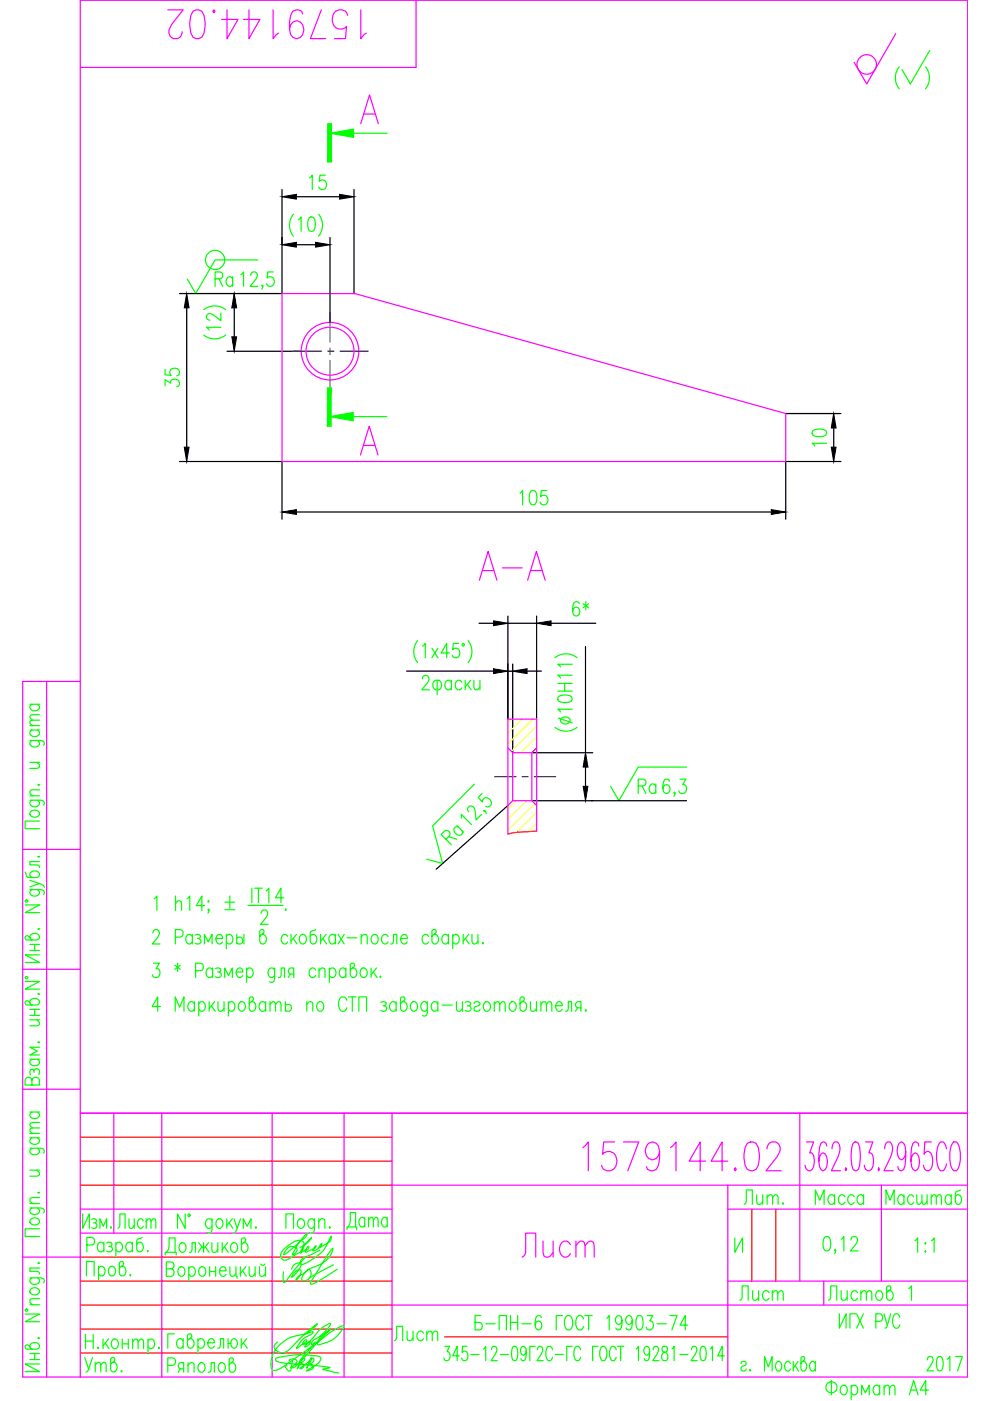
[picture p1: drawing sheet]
<svg xmlns="http://www.w3.org/2000/svg" width="210mm" height="297mm" viewBox="0 0 210 297" stroke-linecap="round" stroke-linejoin="round" font-family="sans-serif">
<defs><g id="words">
<text font-size="10.6" fill="#f0f" x="34.2" y="9.5">1579144.02</text>
<g font-size="10.1" fill="#f0f">
<text x="100.5" y="124.2">А-А</text>
<text x="122.4" y="249.4">1579144.02</text>
</g>
<text font-size="8.8" fill="#f0f" x="109.4" y="267.8">Лист</text>
<text font-size="8.4" fill="#0f0" x="188.7" y="20.1">( )</text>
<text font-size="7.5" fill="#0f0" x="92.4" y="180.3">Ra</text>
<g font-size="6.6" fill="#0f0">
<text x="44.4" y="62.1">Ra</text>
<text x="109" y="108.3">105</text>
<text x="120.3" y="131.9">6*</text>
<text x="23.6" y="261.8">Лист</text>
<text x="155.6" y="276.9">Лист</text>
<text x="16.6" y="292.1">Утв.</text>
</g>
<text font-size="6.6" fill="#f0f" x="174.3" y="276.9">Листов</text>
<g font-size="6.2" fill="#0f0">
<text x="64.6" y="41.3">15</text>
<text x="38.8" y="83.3" transform="rotate(-90 38.8 83.3)">35</text>
<text x="176" y="96" transform="rotate(-90 176 96)">10</text>
<text x="134.1" y="169.3">Ra</text>
<text x="156.6" y="256.5">Лит.</text>
<text x="171.8" y="256.5">Масса</text>
<text x="186.6" y="256.5">Масштаб</text>
<text x="82.5" y="285.4">Лист</text>
<text x="34.2" y="292.1">Ряполов</text>
<text x="195.4" y="291.7">2017</text>
</g>
</g></defs>
<g fill="none" stroke="#f0f" stroke-width=".25">
<path d="M88.2 .1v14.2h-71.2M189.9 7.1l-6.1 10.7-2.7-4.6M76.5 26.2l1.8-6.1 1.9 6.1M77.2 24.2h2.3M59.8 62.2l15.5 .1 91.3 25.4v10.1h-106.8zM76.4 96.5l1.9-6.1 1.8 6.1M77.1 94.4h2.3M9.9 144.5v147.5M17 144.5h-12.2v147.5h200.4v-291.9h-188.2v291.9M107.7 158.6l1 1v10.2M108.7 159.6h4.1M113.8 158.6l-1 1v10.2"/>
<path d="M108.7 169.8h4.1M108.7 169.8l-1 1M112.8 169.8l1 1M113.8 176.2v-23.7h-6.1v24.4M4.8 180.1h12.2M4.8 205.5h12.2M4.8 230.9h12.2M17 236h188.2M24.1 236v25.4M34.3 236v56M57.7 236v56M73 236v56"/>
<path d="M83.1 236v56M169.6 236v35.6M17 256.4h66.1M83.1 251.3h122.1M154.3 256.4h50.9M154.3 251.3v40.7M171 242.1h1.5l-.8 2.3h.4a3.2 3.2 0 0 1 .1 3.5l-.4 .3h-.4l-.4-.3-.3-.8M175.3 243l-.1-.6-.5-.3h-.2l-.5 .3a10.7 10.7 0 0 0-.2 4.9l.2 .6 .6 .3a2.4 2.4 0 0 0 .7-2.9l-.3-.6-.5-.3-.5 .3-.2 .6-.2 .9M176.4 243.6a1.75 1.75 0 0 1 .6-1.5h.5a2.01 2.01 0 0 1 .4 2.3l-1.6 3.8h1.9M179.3 247.6l.2 .3-.2 .3-.1-.3zM180.9 242.4l.4-.3h.3l.4 .3a9.2 9.2 0 0 1 0 5.5l-.4 .3h-.3l-.4-.3a9.2 9.2 0 0 1 0-5.5zM183.5 242.1h1.6l-.9 2.3h.4a3.2 3.2 0 0 1 .2 3.5l-.4 .3h-.5l-.4-.3-.3-.8"/>
<path d="M186.3 247.6l.2 .3-.2 .3-.1-.3zM186.9 251.3v20.3M187.6 243.6a1.71 1.71 0 0 1 .5-1.5h.6a2.01 2.01 0 0 1 .4 2.3l-1.7 3.8h2M192 244.1l-.1 .9-.3 .6-.5 .3a2.38 2.38 0 0 1-.7-2.9l.2-.6 .5-.3 .5 .3a8 8 0 0 1 0 5.5l-.4 .3h-.3l-.4-.3-.1-.6M194.8 243l-.1-.6-.4-.3h-.3l-.4 .3a10.7 10.7 0 0 0-.3 4.9l.3 .6 .5 .3a2.4 2.4 0 0 0 .7-2.9l-.3-.6-.5-.3-.4 .3-.3 .6-.2 .9M197.5 242.1h-1.4l-.2 2.6 .6-.6h.4a2.27 2.27 0 0 1 .8 2.4l-.4 1.4-.4 .3h-.4l-.4-.3-.3-.8M200.7 243.6l-.2-.6a1.02 1.02 0 0 0-1.1-.9 5.7 5.7 0 0 0 0 6.1h.6l.3-.3 .4-1.1M202.2 242.1h.6a5.7 5.7 0 0 1 0 6.1h-.6a5.7 5.7 0 0 1-.5-5.2zM4.8 266.5h12.2M17 261.4h66.1M83.1 276.7h122.1M154.3 271.6h50.9"/>
<circle cx="183.8" cy="13.7" r="2.07"/>
<circle cx="70" cy="74.5" r="5.1"/>
<circle cx="70" cy="74.5" r="6.1"/>
</g>
<g fill="none" stroke="#000" stroke-width=".25">
<path d="M59.8 40.2v22h-21.8M62.8 51.9h4.1M70 50.4v18M75.1 40.2v22.1M39.6 65.3v29.5M48.1 74.5h15.8M49.7 65.3v6.1M38 97.8h21.8v12.3M166.6 87.7h11.7M178.3 97.8h-11.7v12.3M62.8 108.6h100.7M101.6 132.1h3"/>
<path d="M107.7 130.6v21.9M107.7 132.1h6.1M113.8 130.6v21.9M116.8 132.1h9.5M124.1 137.1v22.5M86.2 142.3h18.4M107.7 142.3h1M108.7 140.8v18.8M111.7 142.3h3.1M112.8 159.6h12.9M107.7 170.8l-15.2 13.5M112.8 169.8h32.8"/>
<path d="M124.1 162.6v4.1"/>
</g>
<g fill="#000" stroke="#000" stroke-width=".21">
<path d="M59.8 41.7l3-.5v1zM59.8 51.9l3-.5v1zM66.9 51.4l3.1 .5-3.1 .5zM72 41.2l3.1 .5-3.1 .5zM39.6 62.2l.5 3.1h-1zM49.7 62.2l.5 3.1h-1.1zM49.1 71.4h1.1l-.5 3.1zM39.1 94.8h1l-.5 3zM176.8 87.7l.5 3h-1zM59.8 108.6l3-.5v1zM163.5 108.1l3.1 .5-3.1 .5zM104.6 131.6l3.1 .5-3.1 .5z"/>
<path d="M113.8 132.1l3-.5v1zM104.6 141.8l3.1 .5-3.1 .5zM108.7 142.3l3-.5v1zM123.6 166.7h1.1l-.6 3.1zM124.1 159.6l.6 3h-1.1z"/>
</g>
<g fill="none" stroke="#0f0" stroke-width=".25">
<path d="M75 28.3h7.1M53.2 58.4l.2-.6 .7-.1a.95 .95 0 0 1 .1 1.6l-1.2 1.4h1.7M54.6 55.1h-9l-4.1 7.1-1.8-3M57.9 57.7h-1.1l-.2 1.3a.89 .89 0 0 1 1.2-.2 .89 .89 0 0 1 .4 1 .83 .83 0 0 1-.7 .9 .83 .83 0 0 1-1-.6M62.2 45.4a3.7 3.7 0 0 0 0 4.7M63.3 46.6l.5-.6v3.1M65.6 46.2l.6-.2a1.49 1.49 0 0 1 .7 1.7l-.4 1.2-.6 .2a1.47 1.47 0 0 1-.7-1.8zM67.6 45.4a3.7 3.7 0 0 1 0 4.7M43.2 71a3.7 3.7 0 0 0 4.6 0M43.2 65.7a3.7 3.7 0 0 1 4.6 0M46.8 69.4h-3l.6 .6M46.8 66.4v1.6l-1.4-1.2a.87 .87 0 0 0-1.1-.3 .87 .87 0 0 0-.5 .9l.3 .4 .4 .1"/>
<path d="M55.7 60.6l-.1 .1-.1-.1 .1-.2a.65 .65 0 0 1-.1 .9M74.9 88.3h7.1M88.6 135.8a3.7 3.7 0 0 0 0 4.7M89.6 137l.6-.6v3.1M91.6 137.4l1.2 2.1M92.8 137.4l-1.2 2.1M95.3 138.4h-1.8l1.2-2v3.1M97.3 136.4h-1.2l-.1 1.3a.88 .88 0 0 1 1.1-.2 .88 .88 0 0 1 .4 1.1 .83 .83 0 0 1-.7 .9 .83 .83 0 0 1-.9-.6M99.2 135.8a3.7 3.7 0 0 1 0 4.7M117.7 139.4a3.7 3.7 0 0 1 4.6 0M6.3 157l2.8 .1 .3 .4-.2 .5M6.3 154.8h2.1"/>
<path d="M6.3 153.9h2.1M6.3 149.3h2.1M6.8 157a.68 .68 0 0 0-.5 .6 .68 .68 0 0 0 .5 .7 1.02 1.02 0 0 0 1.6-.8l-.5-.5M6.8 154.8a.68 .68 0 0 0-.5 .6 .68 .68 0 0 0 .5 .7 1.02 1.02 0 0 0 1.6-.9l-.5-.4M6.8 149.3a.68 .68 0 0 0-.5 .7 .68 .68 0 0 0 .5 .6 1.02 1.02 0 0 0 1.6-.8l-.5-.5M8.4 152.7l-1.9 .1-.2 .5 .6 .6M8.4 151.5l-1.9 .1-.2 .5 .6 .6M89.6 143.9l.2-.5 .7-.2a.95 .95 0 0 1 .1 1.6l-1.2 1.5h1.7M92.1 144.4l.3-.2h.6a1.17 1.17 0 0 1 0 2.1h-.6a1.19 1.19 0 0 1-.3-1.9zM92.7 144.2v3.1M95.7 144.7a.68 .68 0 0 0-.6-.5 .68 .68 0 0 0-.7 .5 .93 .93 0 0 0 0 1.1 .93 .93 0 0 0 1.1 .3l.2-.3M95.7 144.2v2.1"/>
<path d="M97.9 144.7a.68 .68 0 0 0-.6-.5 .68 .68 0 0 0-.7 .5 1.02 1.02 0 0 0 .9 1.6l.4-.5M98.6 144.2v2.1M99.1 145.1l.8 1.2M99.8 144.2l-1.2 1.5M100.5 144.2l.1 1.9 .6 .2 .6-.6M101.8 144.2v2.1M117.7 154.2a3.7 3.7 0 0 0 4.6 0M118.3 146.5h3M118.3 144.9h3M118.4 147.7a2.85 2.85 0 0 1 2.8 0l.1 .6a1.5 1.5 0 0 1-1.7 .7l-1.2-.4-.1-.3zM118.4 152.2l2.9 1.1M119 152.3a1.09 1.09 0 0 1 1.1-.3 1.09 1.09 0 0 1 .8 .9 1.08 1.08 0 0 1-1.2 .6 1.08 1.08 0 0 1-.9-.9z"/>
<path d="M119.7 144.9v1.6M121.3 150.4h-3l.5 .5M121.3 143.2h-3l.5 .5M121.3 140.8h-3l.5 .6M6.3 169.7l2.8 .1 .3 .3-.2 .6M6.3 168.7h2.1M6.3 161.6h2.1M6.5 172.1a1.09 1.09 0 0 1 1.1-.3 1.09 1.09 0 0 1 .8 .9 1.07 1.07 0 0 1-1.2 .6 1.07 1.07 0 0 1-.9-1zM6.8 169.7a.68 .68 0 0 0-.5 .6 .68 .68 0 0 0 .5 .6 1.02 1.02 0 0 0 1.6-.8l-.5-.4M7.8 161.6l.6 .6-.2 .6-1.9 .1M8.1 166.4l.1-.1 .2 .1-.2 .1zM8.4 174.1h-3.1v1.6h3.1"/>
<path d="M8.4 167.5l-1.9 .1-.2 .6 .6 .5M99.4 172.1l-.3-.6 .4-.6a.95 .95 0 0 1 1.2 1.1l.2 1.8 1.2-1.1M100.6 166.3l-8.9 8.8 2.2 8-3.5-.9M102.2 168.2l-.8 .8 .9 1a.89 .89 0 0 1 .6-.9 .89 .89 0 0 1 1 .5 .83 .83 0 0 1 .2 1.1 .83 .83 0 0 1-1.1 .2M102.7 171.8l.1 .2h-.2l-.1-.2a.65 .65 0 0 1 .6 .7M143.1 168.1l-.1 .1-.1-.1 .1-.1a.64 .64 0 0 1-.1 .8M144.2 165.2h1.2l-.7 1.2h.4a.96 .96 0 0 1 .4 1.4 .96 .96 0 0 1-1.5 .2l-.1-.3M145.6 162.6h-10.3l-4.1 7.2-1.7-3.1M5.3 191.9h3.1l-3.1 1.6h3.1M5.3 184.9l.5 1 2 .2a.66 .66 0 0 0 .6-.6 .66 .66 0 0 0-.5-.7 .93 .93 0 0 0-1.1-.1 .93 .93 0 0 0-.3 1.1l.3 .3M6.3 198.8a1.02 1.02 0 0 1 1.1-.9 1.02 1.02 0 0 1 1 .9l-.6 .5h-2.2l-.3-.3v-.4l.5-.2 .2 .1 .8 .8M6.3 188.6l2.8 .1 .3 .4-.2 .5"/>
<path d="M6.3 186.6l2.1 .7-2.1 .7M6.8 188.6l-.2 .1a.59 .59 0 0 0-.1 .9 1.09 1.09 0 0 0 1.1 .4 1.09 1.09 0 0 0 .8-.9l-.5-.5M8.1 197l.1-.1 .2 .1-.2 .1zM8.1 181.6l.1-.1 .2 .1-.2 .2zM8.4 187.3l.6 .3 .4 .5M8.4 182.7h-2.1v.7l1.9 .1 .2 .5M32.4 197.8l.2-.6 .7-.1a.96 .96 0 0 1 .2 1.6l-1.2 1.4h1.6M32.7 190.5l.6-.5v3M37.2 198.7h1a.83 .83 0 0 0 .6-.8 .83 .83 0 0 0-.6-.8h-1v3M37.2 191.6l.6-.6 .6 .1 .1 1.9M37.2 190v3M39.7 190.5l.5-.5v3"/>
<path d="M40.8 198.5l-.5-.4a1.02 1.02 0 0 0-.9 1 1.02 1.02 0 0 0 .9 1l.5-.4M40.8 198.1v2M41.4 198.3a.73 .73 0 0 1 1.1 .2l-.3 .5h-.4M42.2 199a.59 .59 0 0 1 .4 .6 .59 .59 0 0 1-.4 .5l-.8-.1M43.4 192h-1.8l1.2-2v3M44.2 191l.1 .1-.1 .2-.1-.2zM44.3 192.9l-.1 .1-.1-.1 .1-.2a.65 .65 0 0 1-.1 .9M45.8 199h1.4a.68 .68 0 0 0-.4-.9 .68 .68 0 0 0-.9 .4 1.02 1.02 0 0 0 .8 1.6l.5-.4M47.7 191.3h2.1M47.7 192.9h2.1M48 198.5a.68 .68 0 0 1 .6-.4 .68 .68 0 0 1 .7 .4 1.02 1.02 0 0 1-.8 1.6l-.5-.4M48 198.1v3.1"/>
<path d="M48.7 190v2.6M50.2 199a.74 .74 0 0 1 1.2 0 .74 .74 0 0 1-.4 1.1h-.5l-.3-.2M50.2 198.1v2M51.7 198.1v2M52.6 192h7.4M53.4 188.3v3.1M54 188.3h1.6M54.8 188.3v3.1M55.4 193.7l.2-.6 .7-.2a.95 .95 0 0 1 .1 1.6l-1.2 1.5h1.7M55.5 198.1a1.02 1.02 0 0 1 1 1 1.02 1.02 0 0 1-1 1l-.4-.5v-2.2l.3-.3h.4l.2 .4-.1 .3-.8 .7M56.4 188.9l.6-.6v3.1M60.1 190.3h-1.7l1.2-2v3.1"/>
<path d="M60.6 192.7l.1 .2-.1 .1-.1-.1zM61 198.5a.67 .67 0 0 0-.6-.4 .67 .67 0 0 0-.7 .4 1.02 1.02 0 0 0 .8 1.6l.5-.4M61.7 198.1v2M62.2 199l.8 1.1M62.9 198.1l-1.2 1.5M63.8 198.3a.65 .65 0 0 1 1 .2 1.02 1.02 0 0 1-.8 1.6 1.19 1.19 0 0 1-.2-1.8zM66.9 197.1l-1 .4-.1 2.1a.66 .66 0 0 0 .6 .6 .66 .66 0 0 0 .7-.5 1.02 1.02 0 0 0-.9-1.6l-.4 .4M68 198.1v2M68.4 199l.9 1.1M69.1 198.1l-1.1 1.5M71.1 198.5a.68 .68 0 0 0-.6-.4 .68 .68 0 0 0-.7 .4 .93 .93 0 0 0 0 1.2 .93 .93 0 0 0 1.1 .3l.2-.3M71.1 198.1v2"/>
<path d="M71.7 198.1l1.3 2M73 198.1l-1.3 2M73.6 198.8h2M76.6 198.7l.6-.6 .5 .2 .2 1.8M76.6 198.1v2M79 198.3a.65 .65 0 0 1 1.1 .2 1.02 1.02 0 0 1-.8 1.6 1.19 1.19 0 0 1-.3-1.8zM82.3 198.5l-.5-.4a1.02 1.02 0 0 0-.9 1 1.02 1.02 0 0 0 .9 1l.5-.4M85 199h1.3a.68 .68 0 0 0-.4-.9 .68 .68 0 0 0-.8 .4 1.02 1.02 0 0 0 .8 1.6l.4-.4M90.9 198.5a.68 .68 0 0 0-.7-.4 .68 .68 0 0 0-.6 .4 1.02 1.02 0 0 0 .8 1.6l.5-.4M92 198.1a1.02 1.02 0 0 1 1 1 1.02 1.02 0 0 1-1 1l-.4-.5v-2.2l.3-.3h.4l.2 .4-.1 .3-.8 .7M95.1 198.5a.68 .68 0 0 0-.7-.4 .68 .68 0 0 0-.6 .4 .93 .93 0 0 0-.1 1.2 .93 .93 0 0 0 1.1 .3l.3-.3M95.1 198.1v2"/>
<path d="M96 198.5a.68 .68 0 0 1 .6-.4 .68 .68 0 0 1 .7 .4 1.02 1.02 0 0 1-.8 1.6l-.5-.4M96 198.1v3.1M98.2 198.1v2M98.7 199l.8 1.1M99.4 198.1l-1.2 1.5M100.1 198.1l.1 1.9 .6 .1 .5-.5M101.3 198.1v2M102.4 199.9l.1 .1-.1 .1-.1-.1zM5.3 208.1h3.1l-3.1 1.6h3.1M6.3 212.6a1.02 1.02 0 0 1 1.1-.9 1.02 1.02 0 0 1 1 .9l-.6 .5h-2.2l-.3-.4v-.3l.5-.3 .2 .2 .8 .8M6.3 216.2h2.1M6.3 214h2.1"/>
<path d="M6.3 215.3h2.1M6.3 200.2h2.1M6.3 201.5h2.1M7.4 200.2v1.3M7.4 214v1.3M7.8 216.2l.6 .6-.2 .6-1.9 .1M8.1 210.8l.1-.2 .2 .2-.2 .1zM8.4 202.4h-3.1l3.1 1.7h-3.1M32.5 204.2h1.3l-.7 1.2h.4a.96 .96 0 0 1 .3 1.4 .96 .96 0 0 1-1.4 .2l-.1-.3M34 213.4h-1.7l1.1-2v3M37.1 204.6l1.1 .9M37.1 214.4v-3l1 2.1 .9-2.1v3"/>
<path d="M37.6 204.2v1.8M38.2 204.6l-1.1 .9M41.2 212.8a.67 .67 0 0 0-.6-.5 .67 .67 0 0 0-.7 .5 .92 .92 0 0 0 0 1.1 .92 .92 0 0 0 1.1 .4l.2-.3M41.2 212.4v2M41.5 205.8h1a.83 .83 0 0 0 .6-.8 .83 .83 0 0 0-.6-.8h-1v3.1M42.1 212.8a.68 .68 0 0 1 .7-.5 .68 .68 0 0 1 .6 .5 1.02 1.02 0 0 1-.8 1.6l-.5-.4M42.1 212.4v3M43.3 200.1v-2l.9 1.6 .8-1.6v2M44.4 212.4v2M44.8 213.2l.8 1.2M45.1 205.7a.68 .68 0 0 0-.7-.5 .68 .68 0 0 0-.6 .5 .92 .92 0 0 0 0 1.1 .92 .92 0 0 0 1.1 .3l.2-.3M45.1 205.2v2.1"/>
<path d="M45.5 212.4l-1.1 1.4M45.7 205.4a.73 .73 0 0 1 1.1 .3l-.1 .3-.6 .1M46.2 212.4l.1 1.9 .6 .1 .6-.6M46.5 206.1a.6 .6 0 0 1 .4 .6 .6 .6 0 0 1-.4 .6l-.8-.2M47.5 212.4v2M47.6 207.3v-2.1l.9 1.6 .8-1.6v2.1M48.4 212.8a.68 .68 0 0 1 .7-.5 .68 .68 0 0 1 .6 .5 1.02 1.02 0 0 1-.8 1.6l-.5-.4M48.4 212.4v3M50.1 206.1h1.4a.68 .68 0 0 0-.5-.8 .68 .68 0 0 0-.8 .4 1.02 1.02 0 0 0 .8 1.6l.5-.5M50.9 212.5a.82 .82 0 0 1 .9 .1 .82 .82 0 0 1 .2 .9 .83 .83 0 0 1-.9 .9 1.19 1.19 0 0 1-.2-1.9zM52.3 205.7a.68 .68 0 0 1 .6-.5 .68 .68 0 0 1 .7 .5 1.02 1.02 0 0 1-.8 1.6l-.5-.5M52.3 205.2v3.1"/>
<path d="M53.3 212.4a1.02 1.02 0 0 1 1 1 1.02 1.02 0 0 1-1 1l-.5-.6v-2.2l.4-.2h.3l.3 .4-.1 .3-.9 .7M56.3 212.8a.68 .68 0 0 0-.6-.5 .68 .68 0 0 0-.7 .5 .92 .92 0 0 0 0 1.1 .92 .92 0 0 0 1.1 .4l.2-.3M56.3 212.4v2M57.3 213l.5-.6 .5 .1 .1 1.9M57.3 212.4v2M58.2 205.7l-.2-.3a.82 .82 0 0 0-1 .1 .82 .82 0 0 0-.2 .9 .83 .83 0 0 0 1 .9l.4-.5M58.2 205.2l-.1 2.8-.3 .3-.6-.2M58.4 213l.6-.6 .5 .1 .1 1.9M59 207.3l.5-.2 .1-1.9h.7v2.1M60.5 213.2a.75 .75 0 0 1 1.2 .1 .75 .75 0 0 1-.4 1.1h-.4l-.4-.3M60.5 212.4v2M61.6 206.5l-.5 .8"/>
<path d="M62.3 206.5l-.9-.1a.68 .68 0 0 1 .2-1.2h.7v2.1M65 213l.6-.6 .6 .1 .1 1.9M65 212.4v2M66.9 205.7a.68 .68 0 0 0-.6-.5 .68 .68 0 0 0-.6 .5 1.02 1.02 0 0 0 .8 1.6l.4-.5M67.5 212.5a.65 .65 0 0 1 1 .3 1.02 1.02 0 0 1-.8 1.6 1.19 1.19 0 0 1-.2-1.9zM67.6 205.8l.6-.6 .6 .2 .1 1.9M67.6 205.2v2.1M69.8 205.7a.68 .68 0 0 1 .7-.5 .68 .68 0 0 1 .6 .5 1.02 1.02 0 0 1-.8 1.6l-.5-.5M69.8 205.2v3.1M73.3 205.7a.68 .68 0 0 0-.6-.5 .68 .68 0 0 0-.6 .5 .92 .92 0 0 0-.1 1.1 .92 .92 0 0 0 1.1 .3l.2-.3M73.3 205.2v2.1M73.5 212.1a.82 .82 0 0 0-.8-.8 .82 .82 0 0 0-.8 .8 1.9 1.9 0 0 0 .6 2.3 .87 .87 0 0 0 1-.7"/>
<path d="M73.9 211.4h1.6M74.7 211.4v3M74.7 205.2a1.02 1.02 0 0 1 1 1 1.02 1.02 0 0 1-1 1.1l-.4-.6v-2.2l.3-.3h.4l.2 .4-.1 .3-.8 .8M76.1 214.4v-3h1.6v3M76.7 205.4a.82 .82 0 0 1 .9 .1 .82 .82 0 0 1 .3 .9 .83 .83 0 0 1-1 .9 1.19 1.19 0 0 1-.2-1.9zM78.7 205.2v2.1M79.1 206.1l.9 1.2M79.8 205.2l-1.1 1.5M80.7 207l.1 .1-.1 .2-.2-.2zM80.7 212.5a.73 .73 0 0 1 1.2 .3l-.1 .3-.6 .1M81.6 213.2a.6 .6 0 0 1 .4 .6 .6 .6 0 0 1-.4 .6l-.9-.1M82.9 200.1l.4-.1 .1-1.9h.7v2"/>
<path d="M84 212.8a.68 .68 0 0 0-.7-.5 .68 .68 0 0 0-.6 .5 .92 .92 0 0 0 0 1.1 .92 .92 0 0 0 1.1 .4l.2-.3M84 212.4v2M85.4 212.4a1.02 1.02 0 0 1 .9 1 1.02 1.02 0 0 1-.9 1l-.5-.6v-2.2l.4-.2h.3l.3 .4-.2 .3-.8 .7M87.4 212.5a.82 .82 0 0 1 .9 .1 .82 .82 0 0 1 .2 .9 .83 .83 0 0 1-.9 .9 1.19 1.19 0 0 1-.2-1.9zM90.6 212.8l-.2-.3a.82 .82 0 0 0-1 .1 .82 .82 0 0 0-.2 .9 .83 .83 0 0 0 .9 .9l.5-.4M90.6 212.4l-.1 2.7a.59 .59 0 0 1-.9 .2M92.8 212.8a.68 .68 0 0 0-.6-.5 .68 .68 0 0 0-.7 .5 .92 .92 0 0 0 0 1.1 .92 .92 0 0 0 1.1 .4l.2-.3M92.8 212.4v2M93.8 213.1h2.1M96.8 212.4l.1 1.9 .6 .1 .6-.6M98.1 212.4v2M98.6 212.5a.73 .73 0 0 1 1.2 .3l-.1 .3-.6 .1"/>
<path d="M99.5 213.2a.6 .6 0 0 1 .4 .6 .6 .6 0 0 1-.4 .6l-.9-.1M100.5 212.8a.68 .68 0 0 1 .6-.5 .68 .68 0 0 1 .7 .5l-.1 .3-.9 .3a.56 .56 0 0 0-.2 .9 .73 .73 0 0 0 1.2-.3M102.8 212.5a.82 .82 0 0 1 1 .1 .82 .82 0 0 1 .2 .9 .83 .83 0 0 1-1 .9 1.21 1.21 0 0 1-.2-1.9zM104.8 213l.6-.6 .4 .1 .2 1.9M104.8 212.4v2M106 213l.5-.6 .5 .1 .1 1.9M108.3 212.5a.82 .82 0 0 1 .9 .1 .82 .82 0 0 1 .3 .9 .83 .83 0 0 1-1 .9 1.19 1.19 0 0 1-.2-1.9zM110.7 212.4a1.02 1.02 0 0 1 1 1 1.02 1.02 0 0 1-1 1l-.4-.6v-2.2l.3-.2h.4l.2 .4-.1 .3-.8 .7M112.5 212.4l.1 1.9 .6 .1 .5-.6M113.7 212.4v2M114.7 213l.6-.6 .4 .1 .1 1.9M114.7 212.4v2"/>
<path d="M115.8 213l.6-.6 .5 .1 .1 1.9M117.8 213.2h1.4a.68 .68 0 0 0-.4-.8 .68 .68 0 0 0-.9 .4 1.02 1.02 0 0 0 .8 1.6l.5-.4M119.9 214.4l.5-.1 .1-1.9h.7v2M122.5 213.7l-.5 .7M123.2 213.7h-.7l-.3-.2a.68 .68 0 0 1 .3-1.1h.7v2M124.2 214.1l.1 .2-.1 .1-.1-.1zM6.3 224.6h2.1M6.3 235.8h2.1M6.8 235.8a.68 .68 0 0 0-.5 .6 .68 .68 0 0 0 .5 .7 1.02 1.02 0 0 0 1.6-.9l-.5-.4M6.8 229a.75 .75 0 0 0-.8-.6 .75 .75 0 0 0-.7 .6v1.1h3.1v-1.1a.83 .83 0 0 0-.8-.6 .83 .83 0 0 0-.8 .6v1.1M6.8 224.6l-.5 .5a1.02 1.02 0 0 0 1.1 .9 1.02 1.02 0 0 0 1-.9l-.5-.5M7.2 227a.6 .6 0 0 1 .6-.4 .6 .6 0 0 1 .6 .4l-.2 .8"/>
<path d="M7.2 227.4v-.4l-.4-.3a.73 .73 0 0 0-.3 1.1M8.1 221l.1-.1 .2 .1-.2 .1zM8.4 239.1l-1.9 .2-.2 .4 .6 .6M8.4 238l-1.9 .1-.2 .5 .6 .5M8.4 222h-2.1l1.6 .8-1.6 .9h2.1M6.3 256.1l2.8 .1 .3 .4-.2 .6M6.3 243.4l2.8 .2 .3 .3-.2 .6M6.3 255.2h2.1M6.3 248.1h2.1M6.3 241.2h2.1M6.3 240.3h2.1M6.5 258.6a1.09 1.09 0 0 1 1.1-.4 1.09 1.09 0 0 1 .8 .9 1.07 1.07 0 0 1-1.2 .6 1.07 1.07 0 0 1-.9-.9z"/>
<path d="M6.8 256.1a.68 .68 0 0 0-.5 .7 .68 .68 0 0 0 .5 .6 1.02 1.02 0 0 0 1.6-.8l-.5-.5M6.8 243.4a.68 .68 0 0 0-.5 .7 .68 .68 0 0 0 .5 .6 1.02 1.02 0 0 0 1.6-.8l-.5-.5M6.8 241.2a.68 .68 0 0 0-.5 .7 .68 .68 0 0 0 .5 .6 1.02 1.02 0 0 0 1.6-.8l-.5-.5M7.8 248.1l.6 .6-.2 .6-1.9 .1M8.1 252.9l.1-.2 .2 .2-.2 .1zM8.4 253.9l-1.9 .1-.2 .6 .6 .6M17.5 257.4v3l1.4-3v3M19.5 258.5a.61 .61 0 0 1 1 .3l-.3 .5h-.3M20.2 259.3a.62 .62 0 0 1 .4 .5 .62 .62 0 0 1-.4 .6l-.7-.1M39.3 257.4v3l-1.7-3v3M45 258.8a.68 .68 0 0 0-.7-.4 .68 .68 0 0 0-.6 .4 1.02 1.02 0 0 0 .8 1.6l.5-.4M45 258.4l-.2 2.8-.3 .2-.6-.1"/>
<path d="M46.1 258.5l.3-.1a1.02 1.02 0 0 1 .9 1 1.02 1.02 0 0 1-.9 1 1.2 1.2 0 0 1-.3-1.9zM48.1 258.4v2M48.6 259.3l.8 1.1M49.3 258.4l-1.2 1.4M49.6 258.4l.7 2 .7-2M63.4 258.5a.65 .65 0 0 1 1.1 .3 1.02 1.02 0 0 1-.9 1.6 1.2 1.2 0 0 1-.2-1.9zM66.7 258.8a.68 .68 0 0 0-.7-.4 .68 .68 0 0 0-.6 .4 1.02 1.02 0 0 0 .8 1.6l.5-.4M66.7 258.4l-.2 2.8-.3 .2-.6-.1M67.6 259l.6-.6 .6 .1 .1 1.9M67.6 258.4v2M77.3 258.5l-.4-.4h-.3a1.26 1.26 0 0 0 0 2h.3l.4-.4M77.3 258.1v2"/>
<path d="M78.1 258.7l.5-.6 .5 .2 .1 1.8M78.1 258.1v2M79.2 258.7l.5-.6 .4 .2 .1 1.8M82.1 258.5l-.4-.4h-.3a1.26 1.26 0 0 0 0 2h.3l.4-.4M82.1 258.1v2M5.3 278.6h3.1l-3.1 1.6h3.1M6.3 270.9l2.8 .1 .3 .4-.2 .6M6.3 276.6h2.1M6.5 273.4a1.09 1.09 0 0 1 1.1-.3 1.09 1.09 0 0 1 .8 .9 1.07 1.07 0 0 1-1.2 .5 1.07 1.07 0 0 1-.9-.9zM6.8 270.9a.68 .68 0 0 0-.5 .7 .68 .68 0 0 0 .5 .6 1.02 1.02 0 0 0 1.6-.8l-.5-.5M8.1 267.8l.1-.1 .2 .1-.2 .1zM8.4 260.5h-3.1v1.7h3.1"/>
<path d="M8.4 275.4l-1.9 .1-.2 .6 .6 .5M8.4 268.8h-2.1v.7l1.9 .2 .2 .4M18.3 270.5v-3h1.7v3M18.4 264h1.1a.83 .83 0 0 0 .6-.8 .83 .83 0 0 0-.6-.8h-1.1v3M20.9 268.9l.5-.4a1.02 1.02 0 0 1 .9 1 1.02 1.02 0 0 1-.9 1l-.5-.4M20.9 268.5v3M21.2 260.4v-2l.7 1.6 .7-1.6v2M22 263.8l-.4-.4a1.02 1.02 0 0 0-1 1 1.02 1.02 0 0 0 1 1l.4-.4M22 263.4v2M22.6 263.5a.73 .73 0 0 1 1.2 .3l-.4 .5h-.3M23.3 268.6a.65 .65 0 0 1 1.1 .3 1.02 1.02 0 0 1-.8 1.6 1.19 1.19 0 0 1-.3-1.9zM23.4 264.3a.6 .6 0 0 1 .5 .5 .6 .6 0 0 1-.5 .6l-.8-.1"/>
<path d="M24.6 263.8l.4-.4a1.02 1.02 0 0 1 1 1 1.02 1.02 0 0 1-1 1l-.4-.4M24.6 263.4v3M25.8 268.5a1.02 1.02 0 0 1 .9 1 1.02 1.02 0 0 1-.9 1l-.5-.6v-2.1l.4-.3h.3l.2 .4-.1 .3-.8 .7M27.6 270.2l.1 .2-.1 .1-.1-.1zM28.1 263.8l-.5-.4a1.02 1.02 0 0 0-.9 1 1.02 1.02 0 0 0 .9 1l.5-.4M28.1 263.4v2M30.2 262.4l-1.1 .4-.1 2a.65 .65 0 0 0 .6 .6 .65 .65 0 0 0 .7-.4 1.02 1.02 0 0 0-.8-1.6l-.5 .4M31.3 265.1l.1 .2-.1 .1-.1-.1zM35 266.1v-.6h2.4v.6M35.3 265.5a3.1 3.1 0 0 0 .5-3h1.3v3M35.3 269h1a.83 .83 0 0 1 .6 .8 .83 .83 0 0 1-.6 .8h-1v-3h1a.74 .74 0 0 1 .6 .7 .74 .74 0 0 1-.6 .7M38.1 268.7a.65 .65 0 0 1 1 .3 1.02 1.02 0 0 1-.8 1.6 1.2 1.2 0 0 1-.2-1.9z"/>
<path d="M38.3 263.6a.63 .63 0 0 1 1 .3 1.02 1.02 0 0 1-.8 1.6 1.19 1.19 0 0 1-.2-1.9zM40 269a.68 .68 0 0 1 .7-.5 .68 .68 0 0 1 .6 .5 1.02 1.02 0 0 1-.8 1.6l-.5-.4M40 268.6v3M40.1 265.5l.5-.1 .1-1.9h.7v2M42.1 263.5l1.1 1.3 1-1.3M42.5 268.7a.65 .65 0 0 1 1 .3 1.02 1.02 0 0 1-.8 1.6 1.2 1.2 0 0 1-.2-1.9zM42.8 264.3l-.8 1.2M43.2 263.5v2M43.5 264.3l.8 1.2M44.4 269.6h1.3M44.4 268.6v2M44.9 263.5l.1 1.9 .6 .1 .6-.6"/>
<path d="M45.7 268.6v2M46.2 263.5v2M46.5 269.4h1.4a.68 .68 0 0 0-.4-.8 .68 .68 0 0 0-.8 .4 1.02 1.02 0 0 0 .8 1.6l.4-.4M47.1 263.5v2M47.6 264.3l.8 1.2M48.3 263.5l-1.2 1.4M48.7 268.6l.2 1.9 .5 .1 .6-.6M49.2 263.6a.82 .82 0 0 1 1 .1 .82 .82 0 0 1 .2 .9 .82 .82 0 0 1-1 .9 1.19 1.19 0 0 1-.2-1.9zM50 268.6v2h.3v.4M50.3 260.4l-.2 .6-.6 .4M51 268.6v2M51.4 269.4l.8 1.2"/>
<path d="M51.6 260.4v-2l.8 1.6 .8-1.6v2M51.7 263.5a1.02 1.02 0 0 1 .9 1 1.02 1.02 0 0 1-.9 1l-.5-.6v-2.2l.3-.2h.4l.2 .4-.1 .3-.8 .7M52.1 268.6l-1.1 1.4M52.8 268.6l.1 1.9 .6 .1 .6-.6M54.1 268.6v2M54.3 260.1l.1 .2-.1 .1-.2-.1zM55 268.6l.1 1.9 .6 .1 .6-.6M55.3 268a.51 .51 0 0 0 .4 .3 .51 .51 0 0 0 .5-.3M56.3 268.6v2M60.6 260.4v-3h1.6v3M61 264.6a1.23 1.23 0 0 1 2 .4l-.2 .5a.69 .69 0 0 1-.7 .6 10 10 0 0 1 2.4-4l.6-.6-.4 .9-3.3 2.8-1.2 .8 .1-.5zM61.8 269.1a1.53 1.53 0 0 1 2-1.2 4.5 4.5 0 0 1-1.9 2.9h-.1a2 2 0 0 1 1.9-1.6l.1 .1a2.85 2.85 0 0 1-1.1 2.2l.6-1 1.2-.5 .5-.6a.46 .46 0 0 1 .6-.2 .46 .46 0 0 1 .3 .5 1.35 1.35 0 0 1-.4 1.4 1.35 1.35 0 0 1-1.5 .2 3.2 3.2 0 0 1 2.1-2.5 5.8 5.8 0 0 0 4.4-3.8v-.3l-1.4 2-3.1 5-.2 .4 .1 .2a8 8 0 0 0 3.2-1.6l2.4-1.6"/>
<path d="M63.6 264.5a4.6 4.6 0 0 0 2.5-2.1l-.3 .2a5.6 5.6 0 0 0-2.1 3v.1a2.45 2.45 0 0 0 .6-2.4 1.81 1.81 0 0 0-2.4 .2l-1.6 1.2a1.41 1.41 0 0 0-.2 2.5 2.08 2.08 0 0 0 1.8-.7l1.3-.8 2.1-.8 .2-.3-.1-.3-.3 .3-.4 .6a.21 .21 0 0 0 .1 .3 .21 .21 0 0 0 .3-.1l1.5-.6 .4-.7-.7 .8a.25 .25 0 0 0 .2 .3 .25 .25 0 0 0 .3-.1l1.1-.8 .3-.7-.5 .9 1.5-.8a1.42 1.42 0 0 0 1-1.6 8.7 8.7 0 0 1-4.5 5.3l-1.2 .6a.52 .52 0 0 1-.8-.1 .52 .52 0 0 1 .1-.7 4.3 4.3 0 0 1 2.3-1.3l1.7-.9M64.9 266.4l-4.6 5.5-.2-.4v-1.9M69.9 260.1l.1 .2-.1 .1-.1-.1zM70.7 268.2l-5.2 2.8M73.6 260.7v-.6h2v.6M73.8 260.1a3.3 3.3 0 0 0 .5-3h1.1v3M101.9 278.9h-1.2v3.1h1a.84 .84 0 0 0 .6-.8 .84 .84 0 0 0-.6-.8h-1M108.2 278.9v3.1M109.8 278.9v3.1M114.8 279.4l-.1-.3-.6-.2a1.72 1.72 0 0 0-.6 2.1l.1 .5 .5 .5a.96 .96 0 0 0 .8-1 .96 .96 0 0 0-.8-.9l-.3 .1-.3 .8M119.2 278.9h-1.3v3.1M120.1 279.1l.2-.2a.98 .98 0 0 1 1.1 1.2 1.89 1.89 0 0 1-.6 1.9 .98 .98 0 0 1-1.1-1.2 2.14 2.14 0 0 1 .4-1.7z"/>
<path d="M123.7 279.6l-.1-.2a.77 .77 0 0 0-.9-.5 2.05 2.05 0 0 0 0 3.1 .83 .83 0 0 0 1-.8M124 278.9h1.6M124.8 278.9v3.1M128.6 279.5l.6-.6v3.1M131.9 279.9a.77 .77 0 0 1-.8 .9 .98 .98 0 0 1-.6-1 .98 .98 0 0 1 .7-.9l.4 .2a2.7 2.7 0 0 1 0 2.7l-.6 .2-.3-.2-.1-.3M134.1 279.9a.77 .77 0 0 1-.8 .9 .98 .98 0 0 1-.7-1 .98 .98 0 0 1 .8-.9l.3 .2a2.7 2.7 0 0 1 0 2.7l-.5 .2-.3-.2-.1-.3M135.1 279.1l.6-.2a1.55 1.55 0 0 1 .7 1.8l-.4 1.1-.5 .2a1.55 1.55 0 0 1-.7-1.8zM137.2 278.9h1.2l-.6 1.2h.3a1.03 1.03 0 0 1 .4 1.1 1.03 1.03 0 0 1-.9 .8l-.4-.2-.2-.4M142 278.9h1.5l-1 3.1M155.8 262.5v3l1.6-3v3M174.8 262.3l.6-.1a1.46 1.46 0 0 1 .7 1.7l-.3 1.2-.6 .1a1.49 1.49 0 0 1-.7-1.7zM177.2 265.1l-.1 .1-.2-.1 .2-.2a.65 .65 0 0 1-.2 .9"/>
<path d="M178 278.5v3.1l1.4-3.1v3.1M178.3 262.7l.6-.5v3M180.4 262.9l.3-.6 .7-.1a.95 .95 0 0 1 .1 1.6l-1.2 1.4h1.6M181.4 278.5h-1.2v3.1M181.6 278.5l1.4 3.1M183 278.5l-1.4 3.1M187.4 278.5l.7 2.5M188.8 278.5l-.8 2.8-.4 .3M190.8 279.3a.71 .71 0 0 0-.7-.8 .71 .71 0 0 0-.7 .8 2.07 2.07 0 0 0 .5 2.3 .77 .77 0 0 0 .9-.7M192.7 273.2l.6-.6v3.1M194 263l.6-.5v3M196.2 263.5l.1 .1-.1 .2-.1-.2z"/>
<path d="M196.2 265.2l.1 .2-.1 .1-.1-.1zM197.5 263l.6-.5v3M6.3 285.6a1.02 1.02 0 0 1 1.1-1 1.02 1.02 0 0 1 1 1l-.6 .4h-2.2l-.3-.3v-.4l.5-.2 .2 .1 .8 .8M6.3 287h2.1M6.3 288.3h2.1M7.4 287v1.3M8.1 283.7l.1-.1 .2 .1-.2 .1zM8.4 289.2h-3.1l3.1 1.6h-3.1M18.1 282.9v3M18.1 284.3h1.7M19.8 282.9v3M21.8 283.9v2"/>
<path d="M23 283.9l-1.2 1.5M23.9 284a.65 .65 0 0 1 1.1 .3 1.02 1.02 0 0 1-.8 1.6 1.2 1.2 0 0 1-.3-1.9zM25.9 283.9v2M27.2 283.9v2M28.1 284.5l.6-.6 .5 .1 .1 1.9M28.1 283.9v2M29.3 284.5l.6-.6 .4 .1 .1 1.9M31.4 284.3a.68 .68 0 0 1 .6-.4 .68 .68 0 0 1 .7 .4 1.02 1.02 0 0 1-.9 1.6l-.4-.4M31.4 283.9v3.1M37 282.8h-1.4v3.1M38.8 284.3a.68 .68 0 0 0-.6-.5 .68 .68 0 0 0-.7 .5 .93 .93 0 0 0 0 1.1 .93 .93 0 0 0 1.1 .3l.2-.3M38.8 283.8v2.1"/>
<path d="M40.2 283.8a1.02 1.02 0 0 1 1 1 1.02 1.02 0 0 1-1 1.1l-.4-.6v-2.2l.3-.3h.3l.3 .4-.1 .3-.8 .8M42 284.3a.68 .68 0 0 1 .6-.5 .68 .68 0 0 1 .6 .5 1.02 1.02 0 0 1-.8 1.6l-.4-.5M42 283.8v3.1M44.1 284.7h1.4a.68 .68 0 0 0-.5-.8 .68 .68 0 0 0-.8 .4 1.02 1.02 0 0 0 .8 1.6l.5-.5M46.2 285.9l.4-.2 .1-1.9h.7v2.1M48.4 284.8h.5a.89 .89 0 0 1 .9-1 1.09 1.09 0 0 1 .5 1.1 1.09 1.09 0 0 1-.8 1 1 1 0 0 1-.6-1.1M48.4 283.8v2.1M51.1 283.8v2.1M51.6 284.7l.8 1.2M52.3 283.8l-1.2 1.5M61.7 288.7l-.4-.2a.99 .99 0 0 1 1.7 .2l-.5 .7-.8 .5v.1a2.39 2.39 0 0 0 2.1-1.6l.1-.2-.9 2 .3-.7a2.13 2.13 0 0 1 1.1-1.5l.2 .1a.92 .92 0 0 1-.9 .9 .62 .62 0 0 1 .7 .7 .62 .62 0 0 1-.8 .5v-.1a7.1 7.1 0 0 0 2.4-2.2l-1 2.2 1.1-2a.32 .32 0 0 1 .5 0 .32 .32 0 0 1-.1 .5l-.4 .4-.6 .1 .6 .2 .2 .2a.54 .54 0 0 1 .1 .7 .54 .54 0 0 1-.6 .2l-.8 .3 2.3-1.5 .6-.7a.6 .6 0 0 0 .1-.7 .6 .6 0 0 0-.7-.3 19 19 0 0 0-8.8 .6 .54 .54 0 0 0 .5 .7l1.7 .3 9.1 .8 .2 .1-1.6 .4 3.4 .7M62.1 288.4l-.5 2.2-.4 .1-.3-.3-.4-.7 .3-.1"/>
<path d="M64.5 282.9l1.9-.5-.3 .5a5.8 5.8 0 0 0-3.2 3l1.8-1.3a.27 .27 0 0 0 .4-.2 .27 .27 0 0 0-.4-.3l-.3 .4a.31 .31 0 0 0-.3 .3 .31 .31 0 0 0 .3 .3l1.4-.7a1.36 1.36 0 0 1-1.2 1.2l1.6-1.7a7.6 7.6 0 0 1 3.8-3.3l.1 .2a9.5 9.5 0 0 1-3.8 3.5l-.3 .8 .9-.5-2.4 2.7-1.1 1.5 1.1-.9 2.3-2.8a8.4 8.4 0 0 1 3.3-3.2l-.2 .1a9.8 9.8 0 0 0-2.6 2.9l.1 .2a6.3 6.3 0 0 0 5.5-4 10.9 10.9 0 0 0-4.2 2.4l-6.5 4.8-3.3 2.1a.91 .91 0 0 1-1.1 .1 .91 .91 0 0 1-.4-1.1 6.9 6.9 0 0 1 6.7-6.4 6.2 6.2 0 0 0 3.2-2.4l-.1 .1a45.5 45.5 0 0 0-6.1 5.6 1.78 1.78 0 0 1-3-.9l.7-.9M94.3 285.4h1l-.5 1.2h.2a1.17 1.17 0 0 1-.1 1.9 .59 .59 0 0 1-.8-.6M97.4 287.5h-1.4l.9-2.1v3.1M99 285.4h-.9l-.1 1.4a.61 .61 0 0 1 .6-.4 .61 .61 0 0 1 .5 .5 1.02 1.02 0 0 1-.7 1.6l-.3-.2-.2-.4M99.9 287.2h1.7M102.5 286l.5-.6v3.1M103 280.7h2M104.2 286.2l.1-.5a.65 .65 0 0 1 1 0 .65 .65 0 0 1 0 .9l-1.2 1.9h1.3M105.8 282v-3.1h1.6v3.1M106.1 287.2h1.7M108.2 280.4h1.6M108.7 285.6l.5-.2a1.64 1.64 0 0 1 .6 1.8l-.3 1.1-.5 .2a1.61 1.61 0 0 1-.5-1.7z"/>
<path d="M110.6 280.7h2M111.6 286.5l-.3 .7-.3 .1a1.01 1.01 0 0 1-.6-.9 1.01 1.01 0 0 1 .6-1l.3 .2a3.1 3.1 0 0 1 0 2.7l-.5 .2-.3-.2-.1-.2M113.5 285.4h-1.2v3.1M113.9 286.2l.1-.5a.65 .65 0 0 1 1 0 .65 .65 0 0 1 0 .9l-1.2 1.9h1.4M117.1 286.2v-.3a.65 .65 0 0 0-.8-.5 2.23 2.23 0 0 0 0 3.1 .72 .72 0 0 0 .8-.7M117.7 287.2h1.7M121.3 285.4h-1.1v3.1M123.1 286.2l-.1-.3a.63 .63 0 0 0-.8-.5 2.23 2.23 0 0 0 0 3.1 .71 .71 0 0 0 .9-.7M126.8 285.4h-1.2v3.1M127.5 285.6l.2-.2a.74 .74 0 0 1 .9 .8 2.14 2.14 0 0 1-.5 2.3 .72 .72 0 0 1-.8-.7 2.58 2.58 0 0 1 .2-2.2zM130.7 286.2l-.1-.3a.65 .65 0 0 0-.8-.5 2.23 2.23 0 0 0 0 3.1 .72 .72 0 0 0 .9-.7M130.9 285.4h1.4"/>
<path d="M131.6 285.4v3.1M134.9 286l.5-.6v3.1M137.7 286.5l-.2 .7-.3 .1a1.01 1.01 0 0 1-.7-.9 1.01 1.01 0 0 1 .7-1l.3 .2a3.1 3.1 0 0 1 0 2.7l-.5 .2-.3-.2-.1-.2M138.5 286.2l.1-.5a.65 .65 0 0 1 .9 0 .65 .65 0 0 1 0 .9l-1.1 1.9h1.3M139.3 280.7h2M140.5 285.6a.76 .76 0 0 0 .5 1.2 .98 .98 0 0 1 .1 1.7 .89 .89 0 0 1-.9-.8 .89 .89 0 0 1 .7-.9l.3-.2a.64 .64 0 0 0 .2-.9 .64 .64 0 0 0-.9-.1zM142.5 286l.4-.6v3.1M144.2 287.2h1.7M145.8 281h-1.6l1.1-2.1v3.1M146.6 286.2l.1-.5a.65 .65 0 0 1 1 0 .65 .65 0 0 1-.1 .9l-1.1 1.9h1.3M148.7 285.6l.5-.2a1.62 1.62 0 0 1 .5 1.8l-.3 1.1-.4 .2a1.63 1.63 0 0 1-.6-1.7zM150.6 286l.5-.6v3.1"/>
<path d="M153.6 287.5h-1.4l.9-2.1v3.1M157.1 289.1a.56 .56 0 0 1 .6-.5 .56 .56 0 0 1 .5 .5l-.3 .4-.5 .2a.6 .6 0 0 0-.2 .8 .6 .6 0 0 0 1-.3M159 290.4v.3zM162.1 290.7v-3.1l.8 2.2 .8-2.2v3.1M164.7 288.8l.5-.2a1.27 1.27 0 0 1 0 2.1h-.3a1.32 1.32 0 0 1-.2-1.9zM167.6 289.1l-.4-.5h-.3a1.27 1.27 0 0 0 0 2.1h.3l.4-.5M168.2 288.6v2.1M168.6 289.5l.7 1.2M169.2 288.6l-1 1.5M170.2 288.6a1.07 1.07 0 0 1 .9 .8 1.07 1.07 0 0 1-.4 1.1l-.2 .2a.61 .61 0 0 1-.7-.6v-2.2l.3-.3h.3l.1 .2a.75 .75 0 0 1-.5 1l-.2 .3M172.9 289.1l-.4-.5h-.3a1.27 1.27 0 0 0 0 2.1h.3l.4-.5M172.9 288.6v2.1"/>
<path d="M176.3 292.7v3M178.5 293.8a.65 .65 0 0 1 1 .3 1.02 1.02 0 0 1-.8 1.6 1.2 1.2 0 0 1-.2-1.9zM180.5 294.1a.68 .68 0 0 1 .6-.4 .68 .68 0 0 1 .6 .4 1.02 1.02 0 0 1-.8 1.6l-.4-.4M180.5 293.7v3.1M182.7 295.7v-2l.8 1.6 .8-1.6v2M185.7 280.1h.9a.86 .86 0 0 0 .5-.8 .86 .86 0 0 0-.5-.8h-.9v3.1M186.5 294.1a.68 .68 0 0 0-.6-.4 .68 .68 0 0 0-.7 .4 1.02 1.02 0 0 0 .8 1.6l.5-.4M186.5 293.7v2M187.4 294.3l.6-.6 .5 .1 .1 1.9M187.4 293.7v2M188.6 294.3l.6-.6 .5 .1 .1 1.9M192.8 295.7l.9-3 .9 3"/>
<path d="M193.1 294.7h1.2M196.9 294.7h-1.8l1.2-2v3"/>
<circle cx="45.6" cy="55.1" r="2.04"/>
<circle cx="98.2" cy="136.7" r=".26"/>
<circle cx="5.6" cy="191.1" r=".26"/>
<circle cx="5.6" cy="207.3" r=".26"/>
<circle cx="40" cy="257.7" r=".26"/>
<circle cx="5.6" cy="277.8" r=".26"/>
<circle cx="176.3" cy="294.1" r="1.19"/>
</g>
<path d="M62.2 74.5h6M69.5 74.5h1.3M70 66.3v6.2M70 73.8v1.3M70 76.4v6.2M72.1 74.5h6M104.9 164.7h4.5M110.7 164.7h1.3M113.3 164.7h4.5" fill="none" stroke="#00f" stroke-width=".25"/>
<path d="M108.4 152.5l-.7 .7M110.7 152.5l-3 3M113 152.5l-5.3 5.3M113.8 154l-5.4 5.3M113.8 156.2l-3.4 3.4M113.8 158.5l-1.1 1.1M109.4 169.8l-1.7 1.7M111.7 169.8l-4 4M113.4 170.4l-5.7 5.6M113.8 172.2l-4.3 4.3M113.8 174.5l-1.8 1.8" fill="none" stroke="#ff0" stroke-width=".25"/>
<path d="M113.8 176.2l-1.4 .1a17.8 17.8 0 0 0-4.7 .6M17 241.1h66.1M17 246.2h66.1M17 251.3h66.1M159.4 256.4v15.2M164.5 256.4v15.2M17 266.5h66.1M17 271.6h66.1M17 276.7h66.1M17 281.8h66.1M17 286.9h66.1M94.3 283.4h60" fill="none" stroke="#f00" stroke-width=".25"/>
<g fill="#0f0" stroke="#0f0" stroke-width=".21">
<path d="M69.9 28.3l5.1-.9v1.7z"/>
<path d="M69.8 88.3l5.1-.9v1.8z"/>
<path d="M69.5 26.2h.8l-.8 8.2zM70.3 26.2l-.8 8.2h.8z"/>
<path d="M69.4 82.2h.8l-.8 8.2zM70.2 82.2l-.8 8.2h.8z"/>
</g>
<use href="#words"/>
</svg>
